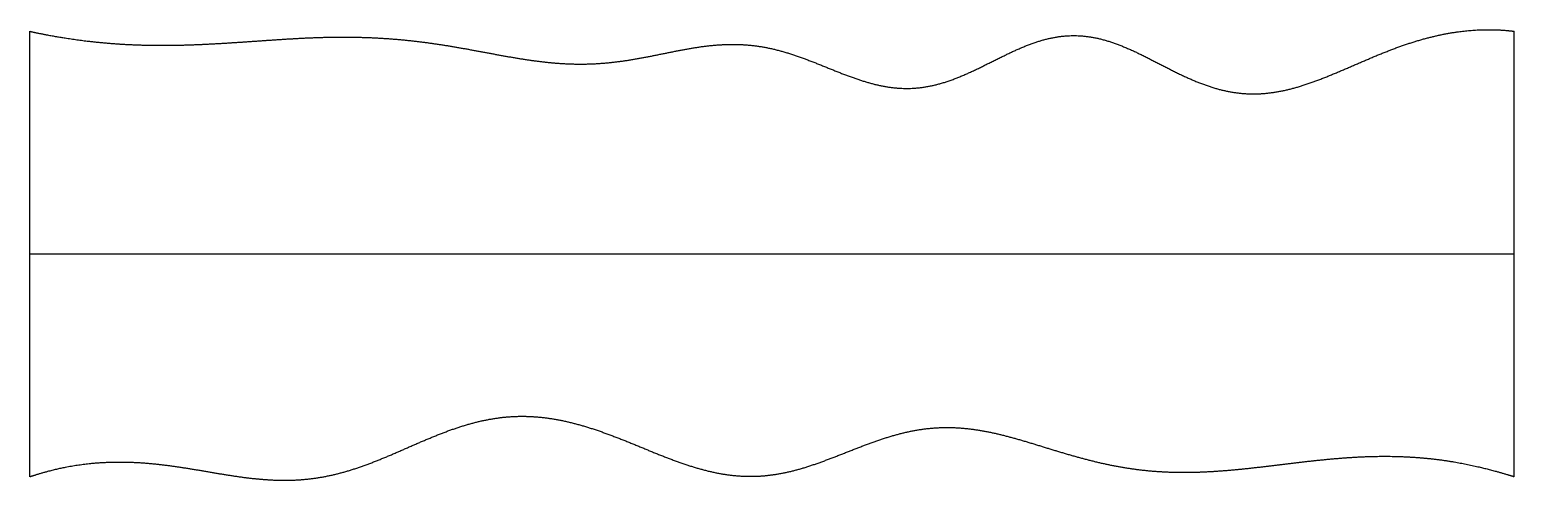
# Model space of a CAD drawing. Header units: millimetres. Extents: x 0 to 10, y 0 to 3.
import ezdxf

# ---------------------------------------------------------------- set-up
doc = ezdxf.new("R2010")
doc.units = ezdxf.units.MM
doc.layers.get('0').update_dxf_attribs({"linetype": 'CONTINUOUS'})

msp = doc.modelspace()

# ---------------------------------------------------------------- linework, layer by layer
for points in [[(0, 3), (0.04, 2.991), (0.121, 2.974), (0.241, 2.953), (0.402, 2.93), (0.604, 2.912), (0.805, 2.904), (1.007, 2.905), (1.208, 2.913), (1.41, 2.926), (1.611, 2.94), (1.813, 2.954), (2.015, 2.962), (2.216, 2.962), (2.417, 2.953), (2.619, 2.933), (2.82, 2.904), (3.021, 2.867), (3.223, 2.828), (3.424, 2.795), (3.625, 2.776), (3.827, 2.777), (4.029, 2.801), (4.231, 2.841), (4.432, 2.885), (4.634, 2.915), (4.835, 2.917), (5.036, 2.882), (5.236, 2.813), (5.435, 2.728), (5.634, 2.651), (5.832, 2.606), (6.03, 2.612), (6.228, 2.67), (6.425, 2.765), (6.622, 2.869), (6.818, 2.951), (7.015, 2.985), (7.211, 2.961), (7.407, 2.887), (7.603, 2.784), (7.8, 2.68), (7.998, 2.602), (8.197, 2.568), (8.397, 2.581), (8.597, 2.636), (8.798, 2.717), (8.999, 2.807), (9.2, 2.891), (9.401, 2.957), (9.601, 3), (9.761, 3.014), (9.881, 3.012), (9.96, 3.005), (10, 3)], [(0, 0), (0, 0.12), (0, 0.36), (0, 0.72), (0, 1.2), (0, 1.8), (0, 2.28), (0, 2.64), (0, 2.88), (0, 3)], [(10, 0), (10, 0.12), (10, 0.36), (10, 0.72), (10, 1.2), (10, 1.8), (10, 2.28), (10, 2.64), (10, 2.88), (10, 3)], [(0, 1.5), (0.4, 1.5), (1.2, 1.5), (2.4, 1.5), (4, 1.5), (6, 1.5), (7.6, 1.5), (8.8, 1.5), (9.6, 1.5), (10, 1.5)], [(0, 0), (0.04, 0.013), (0.12, 0.038), (0.239, 0.068), (0.4, 0.094), (0.601, 0.104), (0.804, 0.094), (1.006, 0.068), (1.21, 0.032), (1.412, -0.003), (1.614, -0.026), (1.815, -0.028), (2.013, -0.001), (2.21, 0.055), (2.406, 0.133), (2.601, 0.221), (2.797, 0.305), (2.994, 0.371), (3.193, 0.409), (3.394, 0.413), (3.595, 0.383), (3.797, 0.326), (3.999, 0.249), (4.201, 0.163), (4.401, 0.084), (4.6, 0.024), (4.798, -0.005), (4.996, 0.003), (5.193, 0.047), (5.39, 0.119), (5.588, 0.2), (5.786, 0.274), (5.984, 0.324), (6.184, 0.34), (6.384, 0.322), (6.584, 0.276), (6.785, 0.215), (6.986, 0.151), (7.187, 0.096), (7.388, 0.055), (7.589, 0.032), (7.79, 0.026), (7.991, 0.035), (8.192, 0.053), (8.393, 0.078), (8.594, 0.103), (8.795, 0.124), (8.996, 0.138), (9.197, 0.14), (9.398, 0.129), (9.599, 0.103), (9.759, 0.069), (9.88, 0.037), (9.96, 0.013), (10, 0)]]:
    msp.add_open_spline(points, degree=5)

doc.saveas('drawing.dxf')
